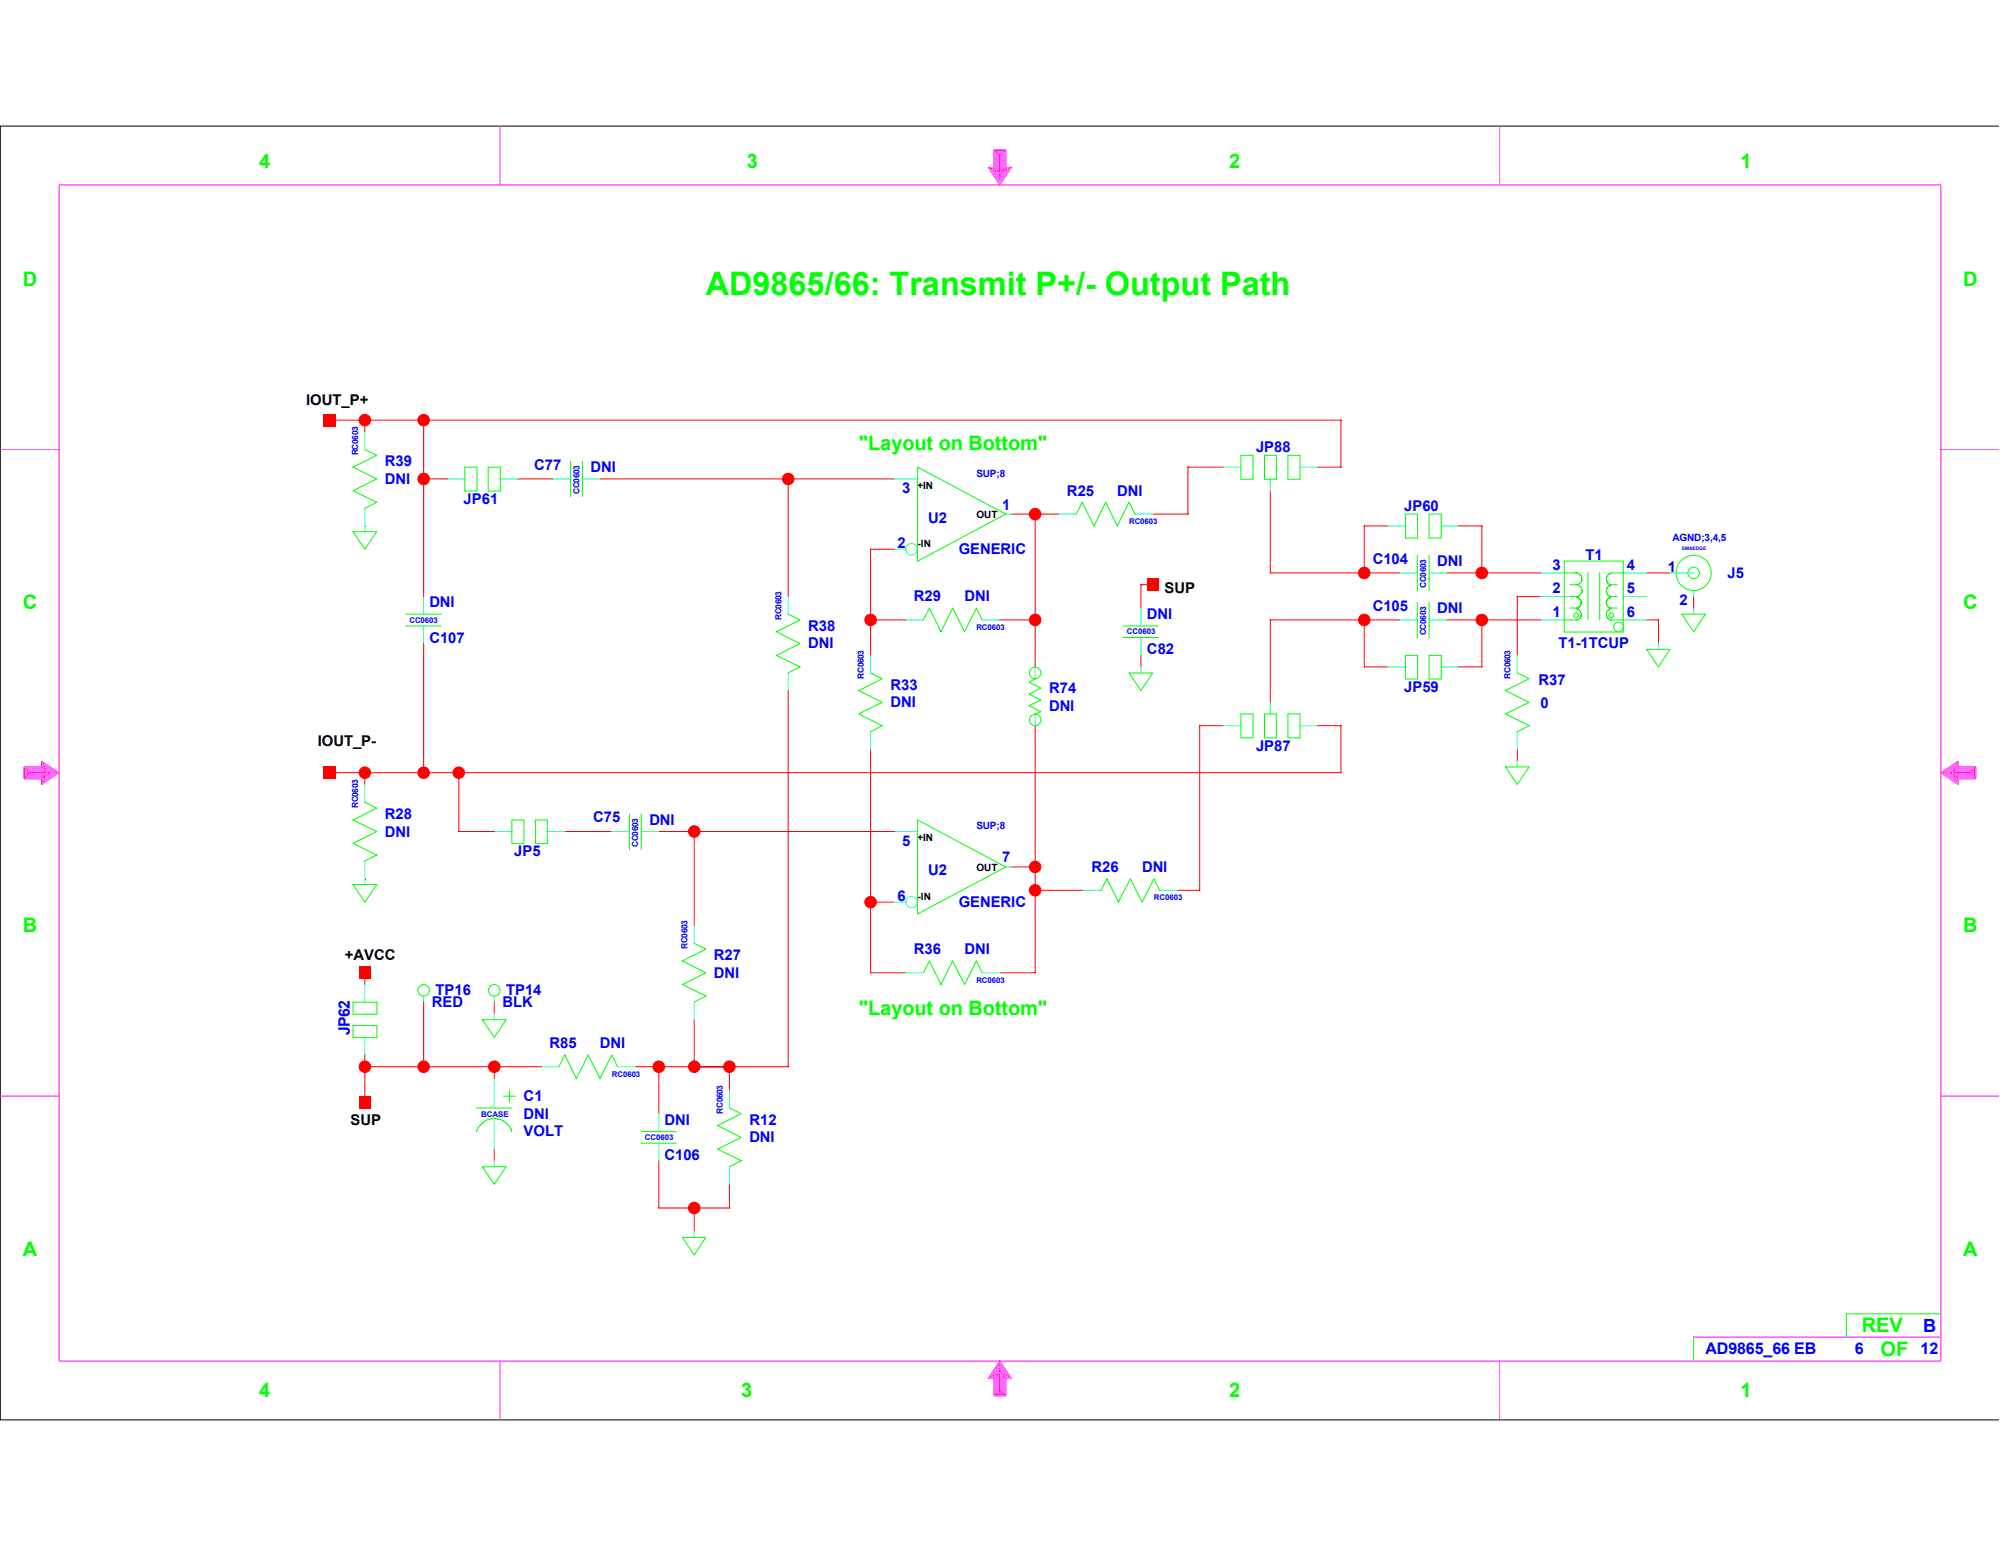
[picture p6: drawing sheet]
<svg xmlns="http://www.w3.org/2000/svg" width="279mm" height="216mm" viewBox="0 0 279 216" stroke-linecap="round" stroke-linejoin="round" font-family="sans-serif">
<defs><g id="words">
<text font-size="4.5" fill="#0f0" x="98.6" y="41.2">AD9865/66: Transmit P+/- Output Path</text>
<g font-size="2.8" fill="#0f0">
<text x="36.2" y="23.5">4</text>
<text x="104.4" y="23.5">3</text>
<text x="171.7" y="23.5">2</text>
<text x="243.2" y="23.5">1</text>
<text x="3.2" y="39.9">D</text>
<text x="274.2" y="39.9">D</text>
<text x="120" y="62.9">&quot;Layout on Bottom&quot;</text>
<text x="3.2" y="85.1">C</text>
<text x="274.2" y="85.1">C</text>
<text x="3.2" y="130.2">B</text>
<text x="274.2" y="130.2">B</text>
<text x="120" y="141.7">&quot;Layout on Bottom&quot;</text>
<text x="3.2" y="175.4">A</text>
<text x="274.2" y="175.4">A</text>
<text x="260.1" y="186.1">REV</text>
<text x="262.7" y="189.4">OF</text>
<text x="36.2" y="195.1">4</text>
<text x="103.5" y="195.1">3</text>
<text x="171.7" y="195.1">2</text>
<text x="243.2" y="195.1">1</text>
</g>
<text font-size="2.5" fill="#00f" x="268.6" y="186">B</text>
<g font-size="2.2" fill="#00f">
<text x="48.9" y="144.5" transform="rotate(-90 48.9 144.5)">JP62</text>
<text x="238.3" y="189.1">AD9865_66 EB</text>
<text x="259.1" y="189.1">6</text>
<text x="268.3" y="189.1">12</text>
</g>
<g font-size="2.1">
<text x="42.8" y="56.6">IOUT_P+</text>
<text x="162.7" y="82.8">SUP</text>
<text x="44.4" y="104.2">IOUT_P-</text>
<text x="48.2" y="134.1">+AVCC</text>
<text x="49" y="157.1">SUP</text>
</g>
<g font-size="2.1" fill="#00f">
<text x="53.8" y="65.1">R39</text>
<text x="74.6" y="65.6">C77</text>
<text x="82.5" y="65.9">DNI</text>
<text x="175.5" y="63.1">JP88</text>
<text x="53.8" y="67.6">DNI</text>
<text x="64.8" y="70.4">JP61</text>
<text x="126" y="68.9">3</text>
<text x="140" y="71.2">1</text>
<text x="149.1" y="69.2">R25</text>
<text x="156.1" y="69.2">DNI</text>
<text x="196.2" y="71.3">JP60</text>
<text x="125.4" y="76.6">2</text>
<text x="129.7" y="73">U2</text>
<text x="133.9" y="77.4">GENERIC</text>
<text x="127.7" y="84">R29</text>
<text x="134.7" y="84">DNI</text>
<text x="191.8" y="78.7">C104</text>
<text x="200.8" y="79">DNI</text>
<text x="216.9" y="82.8">2</text>
<text x="216.9" y="79.5">3</text>
<text x="221.5" y="78.2">T1</text>
<text x="227.2" y="79.5">4</text>
<text x="227.2" y="82.8">5</text>
<text x="233" y="79.9">1</text>
<text x="241.3" y="80.7">J5</text>
<text x="60" y="89.7">C107</text>
<text x="60" y="84.8">DNI</text>
<text x="112.9" y="88.1">R38</text>
<text x="160.2" y="86.4">DNI</text>
<text x="191.8" y="85.3">C105</text>
<text x="200.8" y="85.6">DNI</text>
<text x="216.9" y="86.1">1</text>
<text x="227.2" y="86.1">6</text>
<text x="234.6" y="84.5">2</text>
<text x="112.9" y="90.6">DNI</text>
<text x="160.2" y="91.4">C82</text>
<text x="214.9" y="95.6">R37</text>
<text x="217.7" y="90.6">T1-1TCUP</text>
<text x="124.4" y="96.3">R33</text>
<text x="124.4" y="98.8">DNI</text>
<text x="146.6" y="99.2">DNI</text>
<text x="146.6" y="96.8">R74</text>
<text x="196.2" y="96.6">JP59</text>
<text x="215.2" y="98.9">0</text>
<text x="175.5" y="104.8">JP87</text>
<text x="53.8" y="114.3">R28</text>
<text x="53.8" y="116.8">DNI</text>
<text x="71.8" y="119.6">JP5</text>
<text x="82.8" y="114.9">C75</text>
<text x="90.7" y="115.2">DNI</text>
<text x="126" y="118.2">5</text>
<text x="125.4" y="125.9">6</text>
<text x="129.7" y="122.3">U2</text>
<text x="140" y="120.4">7</text>
<text x="152.5" y="121.8">R26</text>
<text x="159.6" y="121.8">DNI</text>
<text x="133.9" y="126.7">GENERIC</text>
<text x="99.7" y="136.5">DNI</text>
<text x="99.7" y="134.1">R27</text>
<text x="127.7" y="133.2">R36</text>
<text x="134.7" y="133.2">DNI</text>
<text x="60.3" y="140.6">RED</text>
<text x="60.8" y="139">TP16</text>
<text x="70.2" y="140.6">BLK</text>
<text x="70.7" y="139">TP14</text>
<text x="76.8" y="146.4">R85</text>
<text x="83.8" y="146.4">DNI</text>
<text x="73.2" y="153.8">C1</text>
<text x="73.2" y="158.7">VOLT</text>
<text x="73.2" y="156.2">DNI</text>
<text x="92.8" y="157.1">DNI</text>
<text x="92.8" y="162">C106</text>
<text x="104.7" y="157.1">R12</text>
<text x="104.7" y="159.5">DNI</text>
</g>
<g font-size="1.4">
<text x="128.2" y="68.2">+IN</text>
<text x="128.2" y="76.4">-IN</text>
<text x="136.4" y="72.3">OUT</text>
<text x="128.2" y="117.5">+IN</text>
<text x="128.2" y="125.7">-IN</text>
<text x="136.4" y="121.6">OUT</text>
</g>
<g font-size="1.4" fill="#00f">
<text x="136.4" y="66.6">SUP;8</text>
<text x="233.6" y="75.6">AGND;3,4,5</text>
<text x="136.4" y="115.8">SUP;8</text>
</g>
<g font-size="1.2" fill="#00f">
<text x="50" y="63.6" transform="rotate(-90 50 63.6)">RC0603</text>
<text x="80.9" y="69" transform="rotate(-90 80.9 69)">CC0603</text>
<text x="199.2" y="82.1" transform="rotate(-90 199.2 82.1)">CC0603</text>
<text x="109.2" y="86.6" transform="rotate(-90 109.2 86.6)">RC0603</text>
<text x="199.2" y="88.7" transform="rotate(-90 199.2 88.7)">CC0603</text>
<text x="120.7" y="94.8" transform="rotate(-90 120.7 94.8)">RC0603</text>
<text x="211" y="94.8" transform="rotate(-90 211 94.8)">RC0603</text>
<text x="50" y="112.9" transform="rotate(-90 50 112.9)">RC0603</text>
<text x="89.2" y="118.3" transform="rotate(-90 89.2 118.3)">CC0603</text>
<text x="96.1" y="132.5" transform="rotate(-90 96.1 132.5)">RC0603</text>
<text x="101" y="155.5" transform="rotate(-90 101 155.5)">RC0603</text>
</g>
<g font-size="1.1" fill="#00f">
<text x="157.7" y="73.2">RC0603</text>
<text x="57.2" y="87">CC0603</text>
<text x="136.4" y="88">RC0603</text>
<text x="157.4" y="88.6">CC0603</text>
<text x="161.2" y="125.7">RC0603</text>
<text x="136.4" y="137.2">RC0603</text>
<text x="67.2" y="156">BCASE</text>
<text x="85.5" y="150.4">RC0603</text>
<text x="90.1" y="159.2">CC0603</text>
</g>
<text font-size=".7" fill="#00f" x="234.9" y="76.9">SMAEDGE</text>
</g></defs>
<path d="M279.2 17.6h-279.2v180.7h279.2" fill="none" stroke="#000" stroke-width=".14"/>
<path d="M144.6 101.3v34.5M69 139.9v1.7M139.7 135.8h5M141.3 121.1h3.4M144.6 124.3h6.8" fill="none" stroke="#f00" stroke-width=".14"/>
<path d="M69 141.6v.9" fill="none" stroke="#0ff" stroke-width=".14"/>
<path d="M67.4 142.4h3.3l-1.7 2.5z" fill="none" stroke="#0f0" stroke-width=".14"/>
<circle cx="144.6" cy="124.3" r=".8" fill="#f00"/>
<circle cx="144.6" cy="124.3" r=".8" fill="none" stroke="#f00" stroke-width=".14"/>
<circle cx="144.6" cy="121.1" r=".8" fill="#f00"/>
<g fill="none" stroke="#f00" stroke-width=".14">
<path d="M177.5 86.5v11.6M177.5 86.6h18.1M190.6 86.5v6.6h3.3"/>
<circle cx="144.6" cy="121.1" r=".8"/>
</g>
<circle cx="190.6" cy="86.6" r=".8" fill="#f00"/>
<g fill="none" stroke="#f00" stroke-width=".14">
<path d="M177.5 68.5v11.5h18.1M190.6 73.4v6.6M190.6 73.4h3.3"/>
<circle cx="190.6" cy="86.6" r=".8"/>
</g>
<circle cx="190.6" cy="80" r=".8" fill="#f00"/>
<g fill="none" stroke="#f00" stroke-width=".14">
<path d="M83.8 66.9h41.1M110.1 66.8v16.5M161 71.8h5M165.9 65.2h5M165.9 65.2v6.6M167.6 101.3v23M167.6 101.3h3.3M164.5 124.3h3.1"/>
<circle cx="190.6" cy="80" r=".8"/>
</g>
<circle cx="110.1" cy="66.9" r=".8" fill="#f00"/>
<g fill="none" stroke="#f00" stroke-width=".14">
<path d="M110.1 96.4v52.6M88.7 149h21.5M92 148.9v6.6M97 142.4v6.6M101.9 148.9v3.4"/>
<circle cx="110.1" cy="66.9" r=".8"/>
</g>
<circle cx="101.9" cy="149" r=".8" fill="#f00"/>
<circle cx="101.9" cy="149" r=".8" fill="none" stroke="#f00" stroke-width=".14"/>
<circle cx="92" cy="149" r=".8" fill="#f00"/>
<circle cx="92" cy="149" r=".8" fill="none" stroke="#f00" stroke-width=".14"/>
<circle cx="97" cy="149" r=".8" fill="#f00"/>
<g fill="none" stroke="#f00" stroke-width=".14">
<path d="M92 162.1v6.6h9.9M97 168.7v3.3M101.9 165.4v3.3"/>
<circle cx="97" cy="149" r=".8"/>
</g>
<circle cx="97" cy="168.7" r=".8" fill="#f00"/>
<g fill="none" stroke="#f00" stroke-width=".14">
<path d="M121.6 104.6v31.2h5M121.6 126h3.3"/>
<circle cx="97" cy="168.7" r=".8"/>
</g>
<circle cx="121.6" cy="126" r=".8" fill="#f00"/>
<circle cx="121.6" cy="126" r=".8" fill="none" stroke="#f00" stroke-width=".14"/>
<path d="M51 73.4v.1z" fill="#f00"/>
<path d="M202.1 86.6h13.2M203.8 93.1h3.3M207 86.5v6.6" fill="none" stroke="#f00" stroke-width=".14"/>
<circle cx="207" cy="86.6" r=".8" fill="#f00"/>
<g fill="none" stroke="#f00" stroke-width=".14">
<path d="M203.8 73.4h3.3M207 73.4v6.6M202.1 80h13.2"/>
<circle cx="207" cy="86.6" r=".8"/>
</g>
<circle cx="207" cy="80" r=".8" fill="#f00"/>
<g fill="none" stroke="#f00" stroke-width=".14">
<path d="M72.3 66.9h5"/>
<circle cx="207" cy="80" r=".8"/>
</g>
<g fill="none" stroke="#0ff" stroke-width=".14">
<path d="M124.9 66.9h3.3M124.9 76.7h1.7M140.5 71.8h.8M126.5 86.6h2.5M137.2 86.6h2.5M51 109.6v2.5M124.9 116.1h3.3M51 120.2v2.5M124.9 126h1.7M140.5 121.1h.8M101.9 152.3v2.5M101.9 162.9v2.5"/>
<circle cx="127.3" cy="76.7" r=".8"/>
<circle cx="127.3" cy="126" r=".8"/>
</g>
<path d="M128.2 65.2l12.3 6.6-12.3 6.6zM131.4 88.2h.1M133.1 84.9l-1.7 3.3-1.6-3.3-.8 1.7M137.2 86.6l-.8-1.7-1.7 3.3M49.3 114.5l3.3 1.6-3.3 1.7 3.3 1.6M51 112l1.6 .9-3.3 1.6M52.6 119.4l-1.6 .8M128.2 114.5l12.3 6.6-12.3 6.5zM100.2 157.1l3.3 1.7-3.3 1.7 3.3 1.6M101.9 154.7l1.6 .8-3.3 1.7M103.5 162.1l-1.6 .8" fill="none" stroke="#0f0" stroke-width=".14"/>
<path d="M129.8 84.9l.1 .1z" fill="#0f0"/>
<path d="M133.1 84.9l1.6 3.3M131.4 137.5h.1M133.1 134.2l-1.7 3.3-1.6-3.3-.8 1.6M137.2 135.8l-.8-1.6-1.7 3.3" fill="none" stroke="#0f0" stroke-width=".14"/>
<path d="M126.5 135.8h2.5M137.2 135.8h2.5" fill="none" stroke="#0ff" stroke-width=".14"/>
<path d="M129.8 134.2l.1 .1z" fill="#0f0"/>
<path d="M49.3 74.3h3.3l-1.6 2.4zM234.9 85.8h3.4l-1.7 2.4zM49.3 123.5h3.3l-1.6 2.5zM133.1 134.2l1.6 3.3" fill="none" stroke="#0f0" stroke-width=".14"/>
<path d="M51 73.4v.9M236.6 84.9v.9M51 122.7v.9" fill="none" stroke="#0ff" stroke-width=".14"/>
<path d="M230 86.6h1.7M230 80h3.3M231.7 86.5v3.4M51 135.8v1.7" fill="none" stroke="#f00" stroke-width=".14"/>
<path d="M50.2 135h1.6v1.7h-1.6z" fill="#f00"/>
<path d="M141.3 71.8h6.6M144.6 71.8v21.3M139.7 86.6h5M159.4 91.5v1.6M236.6 83.3v1.6M69 160.4v1.7" fill="none" stroke="#f00" stroke-width=".14"/>
<circle cx="144.6" cy="71.8" r=".8" fill="#f00"/>
<circle cx="144.6" cy="71.8" r=".8" fill="none" stroke="#f00" stroke-width=".14"/>
<circle cx="144.6" cy="86.6" r=".8" fill="#f00"/>
<circle cx="144.6" cy="86.6" r=".8" fill="none" stroke="#f00" stroke-width=".14"/>
<path d="M51 122.7v.1z" fill="#f00"/>
<path d="M147.9 71.8h2.5M158.5 71.8h2.5M51 137.5v2.5M51 144.8v2.5" fill="none" stroke="#0ff" stroke-width=".14"/>
<path d="M152.8 73.4h.1M154.5 70.1l-1.7 3.3-1.6-3.3-.8 1.7M158.6 71.8l-.9-1.7-1.6 3.3M49.3 140h3.4v1.6h-3.4zM49.3 143.2h3.4v1.7h-3.4z" fill="none" stroke="#0f0" stroke-width=".14"/>
<path d="M212 83.3h3.3M212 83.3v8.2M78.9 116.1h6.6" fill="none" stroke="#f00" stroke-width=".14"/>
<path d="M151.2 70.1v.1z" fill="#0f0"/>
<g fill="none" stroke="#0f0" stroke-width=".14">
<path d="M154.5 70.1l1.6 3.3M210.3 96.4l3.3 1.7-3.3 1.6 3.3 1.6M212 94l1.6 .8-3.3 1.6M225.1 84.9l-.1 .1M213.6 101.3l-1.6 .9M89.5 159.6h5M89.5 158h5"/>
<circle cx="220.2" cy="85.9" r=".34"/>
<circle cx="225.1" cy="85.9" r=".34"/>
<circle cx="226.1" cy="87.5" r=".68"/>
<circle cx="236.6" cy="80" r="2.46"/>
<circle cx="236.6" cy="80" r=".8"/>
</g>
<path d="M212 91.5v2.5M215.2 80h3.4M215.2 83.3h4.2M215.2 86.6h3.4M226.7 80h3.3M226.7 83.3h3.3M226.7 86.6h3.3M233.3 80h3.3M236.6 82.4v.9M212 102.2v2.4M92 155.5v2.6M92 159.6v2.5" fill="none" stroke="#0ff" stroke-width=".14"/>
<path d="M212 104.6v1.7" fill="none" stroke="#f00" stroke-width=".14"/>
<path d="M225 85h-.1" fill="none" stroke="#0f0" stroke-width=".14"/>
<path d="M224.9 85v.1z" fill="#0f0"/>
<path d="M224.9 85l-.2 .1" fill="none" stroke="#0f0" stroke-width=".14"/>
<path d="M224.7 85.1l.1 .1z" fill="#0f0"/>
<path d="M224.7 85.1v.1" fill="none" stroke="#0f0" stroke-width=".14"/>
<path d="M224.7 85.2l-.1 .1" fill="none" stroke="#0f0" stroke-width=".14"/>
<path d="M224.6 85.3v.1z" fill="#0f0"/>
<path d="M224.6 85.3l-.1 .1" fill="none" stroke="#0f0" stroke-width=".14"/>
<path d="M224.5 85.4l.1 .1z" fill="#0f0"/>
<path d="M224.5 85.4v.1" fill="none" stroke="#0f0" stroke-width=".14"/>
<path d="M224.5 85.5v.1z" fill="#0f0"/>
<path d="M224.5 85.5l-.1 .1" fill="none" stroke="#0f0" stroke-width=".14"/>
<path d="M224.4 85.6l.1 .1z" fill="#0f0"/>
<path d="M224.4 85.6v.4M224.4 85.9l.1 .1" fill="none" stroke="#0f0" stroke-width=".14"/>
<path d="M224.5 86v.1z" fill="#0f0"/>
<path d="M224.5 86v.1" fill="none" stroke="#0f0" stroke-width=".14"/>
<path d="M224.5 86.1l.1 .1z" fill="#0f0"/>
<path d="M224.5 86.1v.2" fill="none" stroke="#0f0" stroke-width=".14"/>
<path d="M224.5 86.3h.1z" fill="#0f0"/>
<path d="M224.5 86.3l.1 .1" fill="none" stroke="#0f0" stroke-width=".14"/>
<path d="M224.6 86.4h.1z" fill="#0f0"/>
<path d="M224.6 86.4h.1" fill="none" stroke="#0f0" stroke-width=".14"/>
<path d="M224.7 86.4l.1 .1z" fill="#0f0"/>
<path d="M224.7 86.4l.1 .1" fill="none" stroke="#0f0" stroke-width=".14"/>
<path d="M224.8 86.5l.1 .1z" fill="#0f0"/>
<path d="M224.8 86.5l.2 .1" fill="none" stroke="#0f0" stroke-width=".14"/>
<path d="M225 86.6h.1M225.1 83.3l-.1 .1" fill="none" stroke="#0f0" stroke-width=".14"/>
<path d="M225 83.4h-.1" fill="none" stroke="#0f0" stroke-width=".14"/>
<path d="M224.9 83.4v.1z" fill="#0f0"/>
<path d="M224.9 83.4l-.2 .1" fill="none" stroke="#0f0" stroke-width=".14"/>
<path d="M224.7 83.5h.1z" fill="#0f0"/>
<path d="M224.7 83.5v.1" fill="none" stroke="#0f0" stroke-width=".14"/>
<path d="M224.7 83.6l-.1 .1" fill="none" stroke="#0f0" stroke-width=".14"/>
<path d="M224.6 83.7l-.1 .1" fill="none" stroke="#0f0" stroke-width=".14"/>
<path d="M224.5 83.8h.1z" fill="#0f0"/>
<path d="M224.5 83.8v.1" fill="none" stroke="#0f0" stroke-width=".14"/>
<path d="M224.5 83.9v.1z" fill="#0f0"/>
<path d="M224.5 83.9l-.1 .1" fill="none" stroke="#0f0" stroke-width=".14"/>
<path d="M224.4 84l.1 .1z" fill="#0f0"/>
<path d="M224.4 84v.3M224.4 84.3l.1 .1" fill="none" stroke="#0f0" stroke-width=".14"/>
<path d="M224.5 84.4v.1z" fill="#0f0"/>
<path d="M224.5 84.4v.1" fill="none" stroke="#0f0" stroke-width=".14"/>
<path d="M224.5 84.5l.1 .1z" fill="#0f0"/>
<path d="M224.5 84.5v.1" fill="none" stroke="#0f0" stroke-width=".14"/>
<path d="M224.5 84.6l.1 .1z" fill="#0f0"/>
<path d="M224.5 84.6l.1 .2" fill="none" stroke="#0f0" stroke-width=".14"/>
<path d="M224.6 84.8h.1z" fill="#0f0"/>
<path d="M224.6 84.8h.1" fill="none" stroke="#0f0" stroke-width=".14"/>
<path d="M224.7 84.8l.1 .1z" fill="#0f0"/>
<path d="M224.7 84.8l.1 .1" fill="none" stroke="#0f0" stroke-width=".14"/>
<path d="M224.8 84.9h.1z" fill="#0f0"/>
<path d="M224.8 84.9h.2" fill="none" stroke="#0f0" stroke-width=".14"/>
<path d="M225 84.9v.1z" fill="#0f0"/>
<path d="M225 84.9h.1M225.1 81.7h-.1" fill="none" stroke="#0f0" stroke-width=".14"/>
<path d="M225 81.7v.1z" fill="#0f0"/>
<path d="M225 81.7h-.1" fill="none" stroke="#0f0" stroke-width=".14"/>
<path d="M224.9 81.7v.1z" fill="#0f0"/>
<path d="M224.9 81.7l-.2 .1" fill="none" stroke="#0f0" stroke-width=".14"/>
<path d="M224.7 81.8l.1 .1z" fill="#0f0"/>
<path d="M224.7 81.8v.1" fill="none" stroke="#0f0" stroke-width=".14"/>
<path d="M224.7 81.9v.1z" fill="#0f0"/>
<path d="M224.7 81.9l-.1 .1" fill="none" stroke="#0f0" stroke-width=".14"/>
<path d="M224.6 82v.1z" fill="#0f0"/>
<path d="M224.6 82l-.1 .1" fill="none" stroke="#0f0" stroke-width=".14"/>
<path d="M224.5 82.1l.1 .1z" fill="#0f0"/>
<path d="M224.5 82.1v.2" fill="none" stroke="#0f0" stroke-width=".14"/>
<path d="M224.5 82.3l-.1 .1" fill="none" stroke="#0f0" stroke-width=".14"/>
<path d="M224.4 82.4h.1z" fill="#0f0"/>
<path d="M224.4 82.4v.3M224.4 82.6l.1 .2" fill="none" stroke="#0f0" stroke-width=".14"/>
<path d="M224.5 82.8v.1" fill="none" stroke="#0f0" stroke-width=".14"/>
<path d="M224.5 82.9l.1 .1z" fill="#0f0"/>
<path d="M224.5 82.9v.1" fill="none" stroke="#0f0" stroke-width=".14"/>
<path d="M224.5 83h.1z" fill="#0f0"/>
<path d="M224.5 83l.1 .1" fill="none" stroke="#0f0" stroke-width=".14"/>
<path d="M224.6 83.1l.1 .1z" fill="#0f0"/>
<path d="M224.6 83.1l.1 .1" fill="none" stroke="#0f0" stroke-width=".14"/>
<path d="M224.7 83.2h.1z" fill="#0f0"/>
<path d="M224.7 83.2h.1" fill="none" stroke="#0f0" stroke-width=".14"/>
<path d="M224.8 83.2l.1 .1z" fill="#0f0"/>
<path d="M224.8 83.2l.2 .1" fill="none" stroke="#0f0" stroke-width=".14"/>
<path d="M225 83.3v.1z" fill="#0f0"/>
<path d="M225 83.3h.1M225.1 80l-.1 .1" fill="none" stroke="#0f0" stroke-width=".14"/>
<path d="M225 80.1h-.1" fill="none" stroke="#0f0" stroke-width=".14"/>
<path d="M224.9 80.1v.1z" fill="#0f0"/>
<path d="M224.9 80.1l-.2 .1" fill="none" stroke="#0f0" stroke-width=".14"/>
<path d="M224.7 80.2h.1z" fill="#0f0"/>
<path d="M224.7 80.2v.1" fill="none" stroke="#0f0" stroke-width=".14"/>
<path d="M224.7 80.3l-.1 .1" fill="none" stroke="#0f0" stroke-width=".14"/>
<path d="M224.6 80.4v.1z" fill="#0f0"/>
<path d="M224.6 80.4l-.1 .1" fill="none" stroke="#0f0" stroke-width=".14"/>
<path d="M224.5 80.5h.1z" fill="#0f0"/>
<path d="M224.5 80.5v.1" fill="none" stroke="#0f0" stroke-width=".14"/>
<path d="M224.5 80.6v.1z" fill="#0f0"/>
<path d="M224.5 80.6l-.1 .1" fill="none" stroke="#0f0" stroke-width=".14"/>
<path d="M224.4 80.7l.1 .1z" fill="#0f0"/>
<path d="M224.4 80.7v.3M224.4 81l.1 .1" fill="none" stroke="#0f0" stroke-width=".14"/>
<path d="M224.5 81.1v.1z" fill="#0f0"/>
<path d="M224.5 81.1v.1" fill="none" stroke="#0f0" stroke-width=".14"/>
<path d="M224.5 81.2l.1 .1z" fill="#0f0"/>
<path d="M224.5 81.2v.2" fill="none" stroke="#0f0" stroke-width=".14"/>
<path d="M224.5 81.4h.1z" fill="#0f0"/>
<path d="M224.5 81.4h.1" fill="none" stroke="#0f0" stroke-width=".14"/>
<path d="M224.6 81.4l.1 .1z" fill="#0f0"/>
<path d="M224.6 81.4l.1 .1" fill="none" stroke="#0f0" stroke-width=".14"/>
<path d="M224.7 81.5l.1 .1z" fill="#0f0"/>
<path d="M224.7 81.5l.1 .1" fill="none" stroke="#0f0" stroke-width=".14"/>
<path d="M224.8 81.6l.1 .1z" fill="#0f0"/>
<path d="M224.8 81.6l.2 .1" fill="none" stroke="#0f0" stroke-width=".14"/>
<path d="M220.2 86.6h.1M220.4 86.5l-.1 .1M225 81.7h.1" fill="none" stroke="#0f0" stroke-width=".14"/>
<path d="M220.4 86.5l.1 .1z" fill="#0f0"/>
<path d="M220.5 86.4l-.1 .1" fill="none" stroke="#0f0" stroke-width=".14"/>
<path d="M220.5 86.4l.1 .1z" fill="#0f0"/>
<path d="M220.6 86.4h-.1" fill="none" stroke="#0f0" stroke-width=".14"/>
<path d="M220.6 86.4l.1 .1z" fill="#0f0"/>
<path d="M220.7 86.3l-.1 .1" fill="none" stroke="#0f0" stroke-width=".14"/>
<path d="M220.7 86.3h.1z" fill="#0f0"/>
<path d="M220.8 86.2l-.1 .1" fill="none" stroke="#0f0" stroke-width=".14"/>
<path d="M220.8 86.2v.1z" fill="#0f0"/>
<path d="M220.9 86.1l-.1 .1" fill="none" stroke="#0f0" stroke-width=".14"/>
<path d="M220.9 86.1v.1z" fill="#0f0"/>
<path d="M220.9 85.9v.2M220.9 85.9v.1" fill="none" stroke="#0f0" stroke-width=".14"/>
<path d="M220.9 85.9h.1z" fill="#0f0"/>
<path d="M220.9 85.6v.1M220.9 85.7v.2" fill="none" stroke="#0f0" stroke-width=".14"/>
<path d="M220.9 85.6v.1z" fill="#0f0"/>
<path d="M220.8 85.5l.1 .1" fill="none" stroke="#0f0" stroke-width=".14"/>
<path d="M220.8 85.5h.1z" fill="#0f0"/>
<path d="M220.8 85.4v.1" fill="none" stroke="#0f0" stroke-width=".14"/>
<path d="M220.7 85.3l.1 .1" fill="none" stroke="#0f0" stroke-width=".14"/>
<path d="M220.6 85.2l.1 .1" fill="none" stroke="#0f0" stroke-width=".14"/>
<path d="M220.6 85.2h.1z" fill="#0f0"/>
<path d="M220.5 85.1l.1 .1" fill="none" stroke="#0f0" stroke-width=".14"/>
<path d="M220.5 85.1l.1 .1z" fill="#0f0"/>
<path d="M220.4 85l.1 .1" fill="none" stroke="#0f0" stroke-width=".14"/>
<path d="M220.4 85l.1 .1z" fill="#0f0"/>
<path d="M220.3 85h.1" fill="none" stroke="#0f0" stroke-width=".14"/>
<path d="M220.3 85v.1z" fill="#0f0"/>
<path d="M220.2 84.9l.1 .1" fill="none" stroke="#0f0" stroke-width=".14"/>
<path d="M220.2 84.9v.1z" fill="#0f0"/>
<path d="M220.2 84.9h.1M220.4 84.9h-.1" fill="none" stroke="#0f0" stroke-width=".14"/>
<path d="M220.4 84.9h.1z" fill="#0f0"/>
<path d="M220.5 84.8l-.1 .1" fill="none" stroke="#0f0" stroke-width=".14"/>
<path d="M220.5 84.8l.1 .1z" fill="#0f0"/>
<path d="M220.6 84.8h-.1" fill="none" stroke="#0f0" stroke-width=".14"/>
<path d="M220.6 84.8h.1z" fill="#0f0"/>
<path d="M220.7 84.7l-.1 .1" fill="none" stroke="#0f0" stroke-width=".14"/>
<path d="M220.7 84.7h.1z" fill="#0f0"/>
<path d="M220.8 84.5l-.1 .2" fill="none" stroke="#0f0" stroke-width=".14"/>
<path d="M220.8 84.5v.1z" fill="#0f0"/>
<path d="M220.9 84.5h-.1" fill="none" stroke="#0f0" stroke-width=".14"/>
<path d="M220.9 84.3v.2M220.9 84.2v.1" fill="none" stroke="#0f0" stroke-width=".14"/>
<path d="M220.9 84.2l.1 .1z" fill="#0f0"/>
<path d="M220.9 83.9v.2M220.9 84v.2" fill="none" stroke="#0f0" stroke-width=".14"/>
<path d="M220.9 83.9v.1z" fill="#0f0"/>
<path d="M220.8 83.9h.1" fill="none" stroke="#0f0" stroke-width=".14"/>
<path d="M220.8 83.9h.1z" fill="#0f0"/>
<path d="M220.8 83.7v.2" fill="none" stroke="#0f0" stroke-width=".14"/>
<path d="M220.8 83.7v.1z" fill="#0f0"/>
<path d="M220.7 83.7h.1" fill="none" stroke="#0f0" stroke-width=".14"/>
<path d="M220.6 83.5l.1 .2" fill="none" stroke="#0f0" stroke-width=".14"/>
<path d="M220.6 83.5l.1 .1z" fill="#0f0"/>
<path d="M220.5 83.5h.1" fill="none" stroke="#0f0" stroke-width=".14"/>
<path d="M220.5 83.5h.1z" fill="#0f0"/>
<path d="M220.4 83.4l.1 .1" fill="none" stroke="#0f0" stroke-width=".14"/>
<path d="M220.4 83.4l.1 .1z" fill="#0f0"/>
<path d="M220.3 83.4h.1" fill="none" stroke="#0f0" stroke-width=".14"/>
<path d="M220.2 83.3l.1 .1" fill="none" stroke="#0f0" stroke-width=".14"/>
<path d="M220.2 83.3v.1z" fill="#0f0"/>
<path d="M220.3 83.3h-.1" fill="none" stroke="#0f0" stroke-width=".14"/>
<path d="M220.3 83.3h.1z" fill="#0f0"/>
<path d="M220.5 83.2l-.2 .1" fill="none" stroke="#0f0" stroke-width=".14"/>
<path d="M220.5 83.2l.1 .1z" fill="#0f0"/>
<path d="M220.7 83.1l-.2 .1" fill="none" stroke="#0f0" stroke-width=".14"/>
<path d="M220.7 83.1v.1z" fill="#0f0"/>
<path d="M220.8 83l-.1 .1" fill="none" stroke="#0f0" stroke-width=".14"/>
<path d="M220.8 83l.1 .1z" fill="#0f0"/>
<path d="M220.9 82.9l-.1 .1" fill="none" stroke="#0f0" stroke-width=".14"/>
<path d="M220.9 82.9l.1 .1z" fill="#0f0"/>
<path d="M221 82.7l-.1 .2" fill="none" stroke="#0f0" stroke-width=".14"/>
<path d="M221 82.7v.1z" fill="#0f0"/>
<path d="M221 82.5v.2" fill="none" stroke="#0f0" stroke-width=".14"/>
<path d="M221 82.5l.1 .1z" fill="#0f0"/>
<path d="M221 82.4v.1" fill="none" stroke="#0f0" stroke-width=".14"/>
<path d="M220.9 82.2l.1 .2" fill="none" stroke="#0f0" stroke-width=".14"/>
<path d="M220.9 82.2l.1 .1z" fill="#0f0"/>
<path d="M220.9 82v.2" fill="none" stroke="#0f0" stroke-width=".14"/>
<path d="M220.9 82l.1 .1z" fill="#0f0"/>
<path d="M220.8 81.9l.1 .1" fill="none" stroke="#0f0" stroke-width=".14"/>
<path d="M220.8 81.9v.1z" fill="#0f0"/>
<path d="M220.6 81.8l.2 .1" fill="none" stroke="#0f0" stroke-width=".14"/>
<path d="M220.6 81.8l.1 .1z" fill="#0f0"/>
<path d="M220.5 81.7l.1 .1" fill="none" stroke="#0f0" stroke-width=".14"/>
<path d="M220.5 81.7v.1z" fill="#0f0"/>
<path d="M220.3 81.7h.2" fill="none" stroke="#0f0" stroke-width=".14"/>
<path d="M220.3 81.7h.1z" fill="#0f0"/>
<path d="M220.1 81.7h.2M220.3 81.6l-.1 .1" fill="none" stroke="#0f0" stroke-width=".14"/>
<path d="M220.3 81.6l.1 .1z" fill="#0f0"/>
<path d="M220.5 81.6h-.2" fill="none" stroke="#0f0" stroke-width=".14"/>
<path d="M220.5 81.6h.1z" fill="#0f0"/>
<path d="M220.7 81.5l-.2 .1" fill="none" stroke="#0f0" stroke-width=".14"/>
<path d="M220.7 81.5v.1z" fill="#0f0"/>
<path d="M220.8 81.4l-.1 .1" fill="none" stroke="#0f0" stroke-width=".14"/>
<path d="M220.8 81.4h.1z" fill="#0f0"/>
<path d="M220.9 81.2l-.1 .2" fill="none" stroke="#0f0" stroke-width=".14"/>
<path d="M220.9 81.2l.1 .1z" fill="#0f0"/>
<path d="M221 81.1l-.1 .1" fill="none" stroke="#0f0" stroke-width=".14"/>
<path d="M220.9 80.6l.1 .1M221 80.7v.4" fill="none" stroke="#0f0" stroke-width=".14"/>
<path d="M220.9 80.6h.1z" fill="#0f0"/>
<path d="M220.9 80.4v.2" fill="none" stroke="#0f0" stroke-width=".14"/>
<path d="M220.9 80.4v.1z" fill="#0f0"/>
<path d="M220.7 80.3l.2 .1" fill="none" stroke="#0f0" stroke-width=".14"/>
<path d="M220.7 80.3h.1z" fill="#0f0"/>
<path d="M220.6 80.1l.1 .2" fill="none" stroke="#0f0" stroke-width=".14"/>
<path d="M220.6 80.1l.1 .1z" fill="#0f0"/>
<path d="M220.4 80.1h.2" fill="none" stroke="#0f0" stroke-width=".14"/>
<path d="M220.4 80.1h.1z" fill="#0f0"/>
<path d="M220.3 80l.1 .1" fill="none" stroke="#0f0" stroke-width=".14"/>
<path d="M220.3 80v.1z" fill="#0f0"/>
<g fill="none" stroke="#0f0" stroke-width=".14">
<path d="M49.3 65.2l3.3 1.7-3.3 1.6 3.3 1.6M51 62.8l1.6 .8-3.3 1.6M52.6 70.1l-1.6 .9M196.3 71.8h1.7v3.3h-1.7zM198 77.6v4.9M199.6 71.8h1.7v3.3h-1.7zM199.6 77.6v4.9M218.5 78.4h8.3v9.9h-8.3zM221.8 80v6.6M223.5 80v6.6M196.3 91.5h1.7v3.3h-1.7zM198 84.1v5"/>
<path d="M199.6 91.5h1.7v3.3h-1.7zM199.6 84.1v4.9M218.5 80h1.8M218.5 86.6h1.7M219.3 81.7h.9M219.3 83.3h.9M219.3 84.9h.9M225 80h1.7M225 86.6h1.7M225 81.7h.9M225 83.3h.9M225 84.9h.9"/>
<path d="M230 90.7h3.3l-1.6 2.4z"/>
</g>
<path d="M51 60.3v2.5M51 71v2.4M193.9 73.4h2.5M201.3 73.4h2.5M193.9 93.1h2.5M195.5 80h2.5M195.5 86.6h2.5M199.6 80h2.5M199.6 86.6h2.5M201.3 93.1h2.5M231.7 89.9v.8" fill="none" stroke="#0ff" stroke-width=".14"/>
<path d="M121.6 76.7v14.8M121.6 76.7h3.3M121.6 86.6h5" fill="none" stroke="#f00" stroke-width=".14"/>
<circle cx="121.6" cy="86.6" r=".8" fill="#f00"/>
<circle cx="121.6" cy="86.6" r=".8" fill="none" stroke="#f00" stroke-width=".14"/>
<path d="M212 106.3v.8M75.6 149h2.5M86.2 149h2.5M97 172v.8" fill="none" stroke="#0ff" stroke-width=".14"/>
<path d="M210.3 107.1h3.3l-1.6 2.5zM80.5 150.6h.1M82.2 147.3l-1.7 3.3-1.6-3.3-.8 1.7M86.3 149l-.8-1.7-1.7 3.3M95.3 172.8h3.3l-1.6 2.5z" fill="none" stroke="#0f0" stroke-width=".14"/>
<path d="M78.9 147.3l.1 .1z" fill="#0f0"/>
<g fill="none" stroke="#0f0" stroke-width=".14">
<path d="M64.9 65.2h1.7v3.4h-1.7zM68.2 65.2h1.7v3.4h-1.7zM79.7 64.4v5M81.4 64.4v4.9M56.7 87.4h4.9M56.7 85.8h4.9M108.5 88.2l3.3 1.7-3.3 1.6 3.3 1.6M110.1 85.8l1.7 .8-3.3 1.6M111.8 93.1l-1.7 .9M120 96.4l3.2 1.7-3.2 1.6 3.2 1.6M121.6 94l1.6 .8-3.2 1.6M123.2 101.3l-1.6 .9"/>
<path d="M95.3 134.2l3.3 1.6-3.3 1.7 3.3 1.6M97 131.7l1.6 .8-3.3 1.7M98.6 139.1l-1.6 .9M82.2 147.3l1.6 3.3"/>
</g>
<path d="M62.5 66.9h2.5M69.8 66.9h2.5M77.3 66.9h2.5M81.3 66.9h2.5M59.2 83.3v2.5M59.2 87.4v2.5M110.1 83.3v2.5M110.1 93.9v2.5M121.6 91.5v2.5M121.6 102.2v2.4M97 129.3v2.5M97 139.9v2.5" fill="none" stroke="#0ff" stroke-width=".14"/>
<path d="M92 116.1h32.9M97 116.1v13.2" fill="none" stroke="#f00" stroke-width=".14"/>
<circle cx="97" cy="116.1" r=".8" fill="#f00"/>
<g fill="none" stroke="#f00" stroke-width=".14">
<path d="M46.1 58.7h141.3M51 58.6v1.7M59.2 58.6v24.7M187.3 58.6v6.6M59.2 66.9h3.3M184 65.2h3.4"/>
<circle cx="97" cy="116.1" r=".8"/>
</g>
<circle cx="59.2" cy="58.7" r=".8" fill="#f00"/>
<circle cx="59.2" cy="58.7" r=".8" fill="none" stroke="#f00" stroke-width=".14"/>
<circle cx="59.2" cy="66.9" r=".8" fill="#f00"/>
<circle cx="59.2" cy="66.9" r=".8" fill="none" stroke="#f00" stroke-width=".14"/>
<g fill="#f00">
<path d="M45.2 57.8h1.7v1.7h-1.7z"/>
<circle cx="51" cy="58.7" r=".8"/>
</g>
<circle cx="51" cy="58.7" r=".8" fill="none" stroke="#f00" stroke-width=".14"/>
<path d="M170.9 65.2h2.5M177.5 66.8v1.7M181.5 65.2h2.5M159.4 84.9v2.6M159.4 89v2.5M177.5 98.1v1.6M170.9 101.3h2.5M181.5 101.3h2.5M69 150.6v4.2M69 156.3v4.2" fill="none" stroke="#0ff" stroke-width=".14"/>
<path d="M173.4 63.6h1.6v3.3h-1.6zM176.7 63.6h1.6v3.3h-1.6zM179.9 63.6h1.7v3.3h-1.7zM156.9 89h4.9M156.9 87.4h4.9M173.4 99.7h1.6v3.3h-1.6zM176.7 99.7h1.6v3.3h-1.6zM179.9 99.7h1.7v3.3h-1.7zM71.4 157.6l.1 .4" fill="none" stroke="#0f0" stroke-width=".14"/>
<path d="M71.4 157.6v.1z" fill="#0f0"/>
<path d="M71.2 157.3l.2 .3" fill="none" stroke="#0f0" stroke-width=".14"/>
<path d="M71.2 157.3v.1z" fill="#0f0"/>
<path d="M70.9 157l.3 .3" fill="none" stroke="#0f0" stroke-width=".14"/>
<path d="M70.9 157l.1 .1z" fill="#0f0"/>
<path d="M70.6 156.7l.3 .3" fill="none" stroke="#0f0" stroke-width=".14"/>
<path d="M70.6 156.7l.1 .1z" fill="#0f0"/>
<path d="M70.3 156.5l.3 .2" fill="none" stroke="#0f0" stroke-width=".14"/>
<path d="M70.3 156.5v.1z" fill="#0f0"/>
<path d="M69.9 156.3l.4 .2" fill="none" stroke="#0f0" stroke-width=".14"/>
<path d="M69.9 156.3l.1 .1z" fill="#0f0"/>
<path d="M69.6 156.3h.3" fill="none" stroke="#0f0" stroke-width=".14"/>
<path d="M69.1 156.2l.5 .1" fill="none" stroke="#0f0" stroke-width=".14"/>
<path d="M69.1 156.2l.1 .1z" fill="#0f0"/>
<path d="M68.7 156.2h.4M68.7 156.2l-.3 .1" fill="none" stroke="#0f0" stroke-width=".14"/>
<path d="M68.4 156.3v.1z" fill="#0f0"/>
<path d="M68.4 156.3l-.4 .1" fill="none" stroke="#0f0" stroke-width=".14"/>
<path d="M68 156.4l.1 .1z" fill="#0f0"/>
<path d="M68 156.4l-.4 .2" fill="none" stroke="#0f0" stroke-width=".14"/>
<path d="M67.6 156.6l.1 .1z" fill="#0f0"/>
<path d="M67.6 156.6l-.3 .2" fill="none" stroke="#0f0" stroke-width=".14"/>
<path d="M67.3 156.8l.1 .1z" fill="#0f0"/>
<path d="M67.3 156.8l-.2 .3" fill="none" stroke="#0f0" stroke-width=".14"/>
<path d="M67.1 157.1v.1z" fill="#0f0"/>
<path d="M67.1 157.1l-.3 .4" fill="none" stroke="#0f0" stroke-width=".14"/>
<path d="M66.8 157.5h.1z" fill="#0f0"/>
<path d="M66.8 157.5l-.2 .3" fill="none" stroke="#0f0" stroke-width=".14"/>
<path d="M66.6 157.8l.1 .1z" fill="#0f0"/>
<path d="M66.6 157.8v.2" fill="none" stroke="#0f0" stroke-width=".14"/>
<path d="M66.6 158l.1 .1z" fill="#0f0"/>
<g fill="none" stroke="#0f0" stroke-width=".14">
<path d="M144.6 94.8l-.8 .5 1.6 .8-1.6 .8 1.6 .8-1.6 .9 1.6 .8-.8 .3M71.5 114.5h1.7v3.3h-1.7zM74.8 114.5h1.7v3.3h-1.7zM87.9 113.7v5M89.6 113.7v4.9M66.5 154.7h5M70.3 153.1h1.7M71.2 152.2v1.7M236.6 186.7v3.3M271.1 183.5h-13.2v3.2"/>
<circle cx="144.6" cy="94" r=".8"/>
<circle cx="144.6" cy="100.5" r=".8"/>
</g>
<path d="M144.6 93.1v1.7M144.6 99.7v1.6M69 116.1h2.5M76.4 116.1h2.5M85.5 116.1h2.5M89.5 116.1h2.5" fill="none" stroke="#0ff" stroke-width=".14"/>
<g fill="none" stroke="#f0f" stroke-width=".14">
<path d="M69.8 17.6v8.3M209.5 17.6v8.3M8.3 25.8h262.8v164.3h-262.8zM138.9 20.9h1.6v2.5h.8l-1.6 2.4-1.7-2.4h.9zM139 21h1.3v2.5h.7l-1.3 2-1.4-2h.7zM139.2 21.2h1v2.5h.5l-1 1.4-1-1.4h.5zM139.4 21.4h.6v2.4h.3l-.6 1-.7-1h.4zM139.5 21.5h.3v2.5h.2l-.3 .5-.3-.5h.1zM139.7 21.7v2.6M0 62.8h8.3M271.1 62.8h8.1M3.3 107.1h2.5v-.8l2.5 1.6-2.5 1.7v-.8h-2.5z"/>
<path d="M3.5 107.3h2.5v-.7l1.9 1.3-1.9 1.3v-.6h-2.5zM3.6 107.4h2.5v-.5l1.5 1-1.5 1v-.5h-2.5zM3.8 107.6h2.5v-.3l1 .6-1 .7v-.4h-2.5zM4 107.8h2.4v-.2l.5 .3-.5 .3v-.1h-2.4zM4.1 107.9h2.7M271.1 107.9l2.5-1.6v.8h2.4v1.7h-2.4v.8zM271.4 107.9l2-1.3v.7h2.4v1.3h-2.4v.6zM271.7 107.9l1.5-1v.5h2.5v1h-2.5v.5zM272.1 107.9l.9-.6v.3h2.5v.6h-2.5v.4zM272.4 107.9l.5-.3v.2h2.5v.3h-2.5v.1zM272.6 107.9h2.7M0 153.1h8.3"/>
<path d="M271.1 153.1h8.1M69.8 190v8.2M139.7 191.3l.3 .6h-.2v2.4h-.3v-2.4h-.1zM139.7 191l.6 1h-.3v2.5h-.6v-2.5h-.4zM139.7 190.7l1 1.5h-.5v2.4h-1v-2.4h-.5zM139.7 190.4l1.3 1.9h-.7v2.5h-1.3v-2.5h-.7zM139.7 190l1.6 2.5h-.8v2.4h-1.6v-2.4h-.9zM139.7 191.5v2.7M209.5 190v8.2M236.6 186.7h34.5"/>
</g>
<path d="M59.2 89.8v18.1M46.1 107.9h141.3M51 107.9v1.7M64.1 107.9v8.2h5M184 101.3h3.4M187.3 101.3v6.6" fill="none" stroke="#f00" stroke-width=".14"/>
<circle cx="64.1" cy="107.9" r=".8" fill="#f00"/>
<circle cx="64.1" cy="107.9" r=".8" fill="none" stroke="#f00" stroke-width=".14"/>
<g fill="#f00">
<path d="M45.2 107.1h1.7v1.7h-1.7z"/>
<circle cx="51" cy="107.9" r=".8"/>
</g>
<circle cx="51" cy="107.9" r=".8" fill="none" stroke="#f00" stroke-width=".14"/>
<circle cx="59.2" cy="107.9" r=".8" fill="#f00"/>
<circle cx="59.2" cy="107.9" r=".8" fill="none" stroke="#f00" stroke-width=".14"/>
<path d="M151.3 124.3h2.5M162 124.3h2.5" fill="none" stroke="#0ff" stroke-width=".14"/>
<path d="M156.3 125.9v.1M157.9 122.7l-1.6 3.3-1.7-3.3-.8 1.6M162 124.3l-.8-1.6-1.6 3.3" fill="none" stroke="#0f0" stroke-width=".14"/>
<path d="M154.6 122.7l.1 .1z" fill="#0f0"/>
<g fill="none" stroke="#0f0" stroke-width=".14">
<path d="M157.7 94h3.3l-1.6 2.4zM157.9 122.7l1.7 3.3M67.4 162.9h3.3l-1.7 2.5z"/>
<circle cx="59.2" cy="138.3" r=".8"/>
<circle cx="69" cy="138.3" r=".8"/>
</g>
<path d="M159.4 93.1v.9M59.2 139.1v.9M69 139.1v.9M69 162.1v.9" fill="none" stroke="#0ff" stroke-width=".14"/>
<path d="M159.4 81.6v3.3M159.4 81.7h1.7" fill="none" stroke="#f00" stroke-width=".14"/>
<path d="M160.2 80.8h1.7v1.7h-1.7z" fill="#f00"/>
<path d="M59.2 139.9v9.1M51 149h24.6M51 147.3v6.6M69 148.9v1.7" fill="none" stroke="#f00" stroke-width=".14"/>
<circle cx="59.2" cy="149" r=".8" fill="#f00"/>
<circle cx="59.2" cy="149" r=".8" fill="none" stroke="#f00" stroke-width=".14"/>
<g fill="#f00">
<path d="M50.2 153.1h1.6v1.7h-1.6z"/>
<circle cx="51" cy="149" r=".8"/>
</g>
<circle cx="51" cy="149" r=".8" fill="none" stroke="#f00" stroke-width=".14"/>
<circle cx="69" cy="149" r=".8" fill="#f00"/>
<circle cx="69" cy="149" r=".8" fill="none" stroke="#f00" stroke-width=".14"/>
<use href="#words"/>
</svg>
